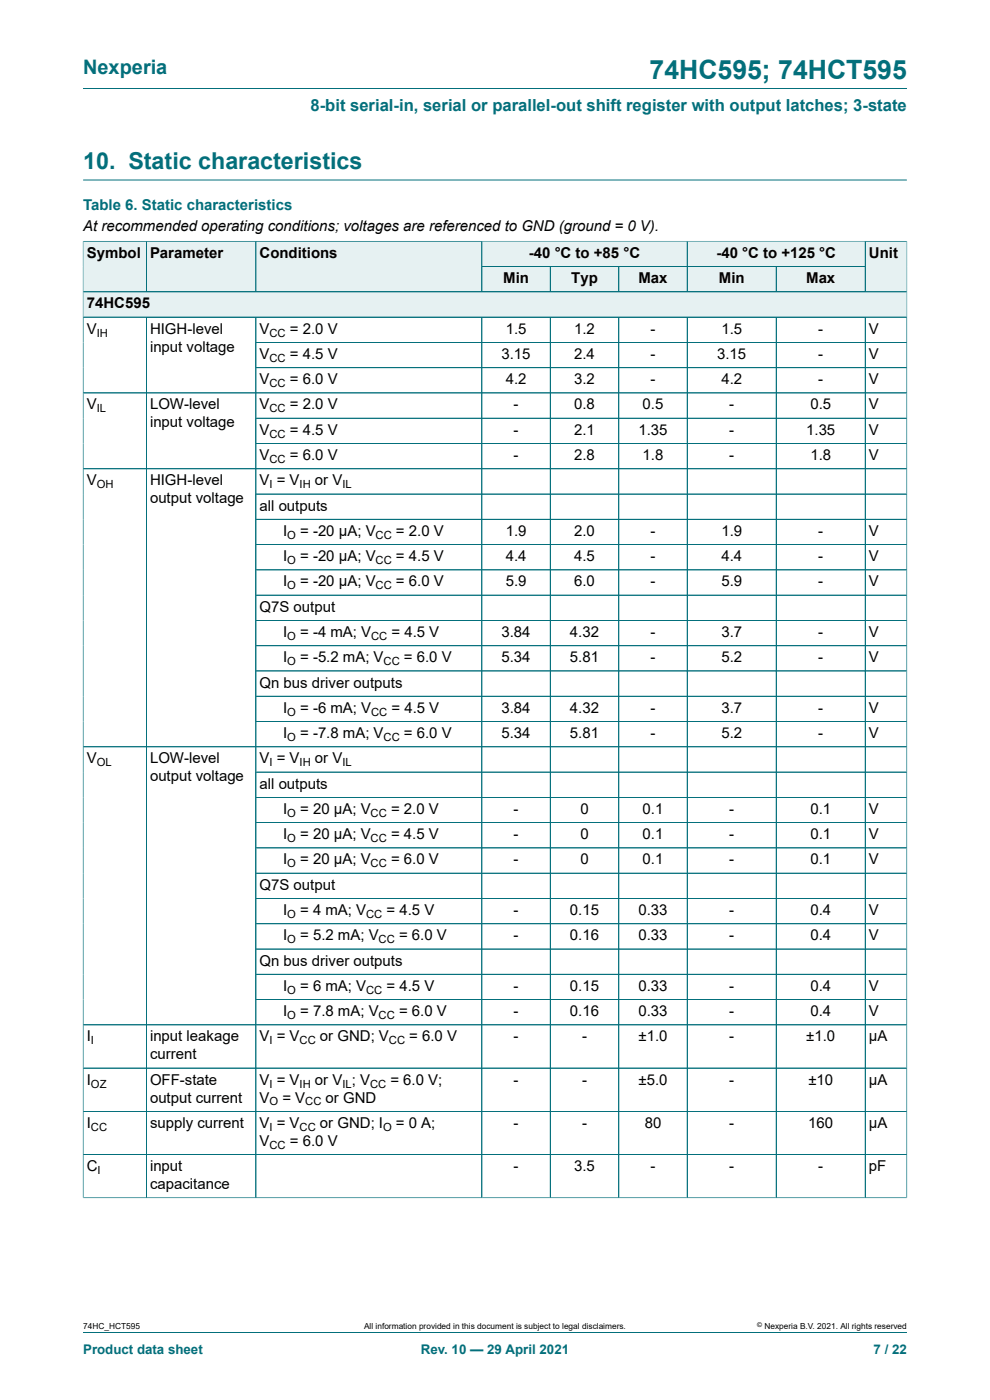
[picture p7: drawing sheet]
<svg xmlns="http://www.w3.org/2000/svg" width="210mm" height="297mm" viewBox="0 0 210 297" stroke-linecap="round" stroke-linejoin="round" font-family="sans-serif">
<defs><g id="words">
<text font-size="5.6" fill="#036f7b" x="137.8" y="16.8">74HC595; 74HCT595</text>
<text font-size="4.9" fill="#036f7b" x="17.6" y="35.9">10. Static characteristics</text>
<text font-size="4.2" fill="#036f7b" x="17.6" y="15.6">Nexperia</text>
<text font-size="3.5" fill="#036f7b" x="65.9" y="23.7">8-bit serial-in, serial or parallel-out shift register with output latches; 3-state</text>
<text font-size="3.2" fill="#036f7b" x="17.6" y="44.5">Table 6. Static characteristics</text>
<g font-size="3.2">
<text x="17.6" y="49.1">At recommended operating conditions; voltages are referenced to GND (ground = 0 V).</text>
<text x="18.4" y="54.7">Symbol</text>
<text x="31.8" y="54.7">Parameter</text>
<text x="55.1" y="54.7">Conditions</text>
<text x="112.2" y="54.7">-40 °C to +85 °C</text>
<text x="152" y="54.7">-40 °C to +125 °C</text>
<text x="184.3" y="54.7">Unit</text>
<text x="18.4" y="65.4">74HC595</text>
<text x="106.7" y="60.1">Min</text>
<text x="121.2" y="60.1">Typ</text>
<text x="135.4" y="60.1">Max</text>
<text x="152.5" y="60.1">Min</text>
<text x="171" y="60.1">Max</text>
<text x="18.4" y="70.8">V</text>
<text x="31.8" y="70.8">HIGH-level</text>
<text x="55.1" y="70.8">V</text>
<text x="61.5" y="70.8">= 2.0 V</text>
<text x="107.3" y="70.8">1.5</text>
<text x="121.8" y="70.8">1.2</text>
<text x="138" y="70.8">-</text>
<text x="153" y="70.8">1.5</text>
<text x="173.6" y="70.8">-</text>
<text x="184.3" y="70.8">V</text>
<text x="31.8" y="74.6">input voltage</text>
<text x="55.1" y="76.1">V</text>
<text x="61.5" y="76.1">= 4.5 V</text>
<text x="106.4" y="76.1">3.15</text>
<text x="121.8" y="76.1">2.4</text>
<text x="138" y="76.1">-</text>
<text x="152.1" y="76.1">3.15</text>
<text x="173.6" y="76.1">-</text>
<text x="184.3" y="76.1">V</text>
<text x="55.1" y="81.5">V</text>
<text x="61.5" y="81.5">= 6.0 V</text>
<text x="107.3" y="81.5">4.2</text>
<text x="121.8" y="81.5">3.2</text>
<text x="138" y="81.5">-</text>
<text x="153" y="81.5">4.2</text>
<text x="173.6" y="81.5">-</text>
<text x="184.3" y="81.5">V</text>
<text x="18.4" y="86.9">V</text>
<text x="31.8" y="86.9">LOW-level</text>
<text x="55.1" y="86.9">V</text>
<text x="61.5" y="86.9">= 2.0 V</text>
<text x="108.9" y="86.9">-</text>
<text x="121.8" y="86.9">0.8</text>
<text x="136.3" y="86.9">0.5</text>
<text x="154.7" y="86.9">-</text>
<text x="171.9" y="86.9">0.5</text>
<text x="184.3" y="86.9">V</text>
<text x="31.8" y="90.7">input voltage</text>
<text x="55.1" y="92.2">V</text>
<text x="61.5" y="92.2">= 4.5 V</text>
<text x="108.9" y="92.2">-</text>
<text x="121.8" y="92.2">2.1</text>
<text x="135.4" y="92.2">1.35</text>
<text x="154.7" y="92.2">-</text>
<text x="171" y="92.2">1.35</text>
<text x="184.3" y="92.2">V</text>
<text x="55.1" y="97.6">V</text>
<text x="61.5" y="97.6">= 6.0 V</text>
<text x="108.9" y="97.6">-</text>
<text x="121.8" y="97.6">2.8</text>
<text x="136.3" y="97.6">1.8</text>
<text x="154.7" y="97.6">-</text>
<text x="171.9" y="97.6">1.8</text>
<text x="184.3" y="97.6">V</text>
<text x="18.4" y="103">V</text>
<text x="31.8" y="103">HIGH-level</text>
<text x="31.8" y="106.8">output voltage</text>
<text x="55.1" y="103">V = V</text>
<text x="66.8" y="103">or V</text>
<text x="55.1" y="108.3">all outputs</text>
<text x="60.1" y="113.7">I</text>
<text x="63.7" y="113.7">= -20 μA; V</text>
<text x="84" y="113.7">= 2.0 V</text>
<text x="107.3" y="113.7">1.9</text>
<text x="121.8" y="113.7">2.0</text>
<text x="138" y="113.7">-</text>
<text x="153" y="113.7">1.9</text>
<text x="173.6" y="113.7">-</text>
<text x="184.3" y="113.7">V</text>
<text x="60.1" y="119">I</text>
<text x="63.7" y="119">= -20 μA; V</text>
<text x="84" y="119">= 4.5 V</text>
<text x="107.3" y="119">4.4</text>
<text x="121.8" y="119">4.5</text>
<text x="138" y="119">-</text>
<text x="153" y="119">4.4</text>
<text x="173.6" y="119">-</text>
<text x="184.3" y="119">V</text>
<text x="60.1" y="124.4">I</text>
<text x="63.7" y="124.4">= -20 μA; V</text>
<text x="84" y="124.4">= 6.0 V</text>
<text x="107.3" y="124.4">5.9</text>
<text x="121.8" y="124.4">6.0</text>
<text x="138" y="124.4">-</text>
<text x="153" y="124.4">5.9</text>
<text x="173.6" y="124.4">-</text>
<text x="184.3" y="124.4">V</text>
<text x="55.1" y="129.8">Q7S output</text>
<text x="60.1" y="135.1">I</text>
<text x="63.7" y="135.1">= -4 mA; V</text>
<text x="83" y="135.1">= 4.5 V</text>
<text x="106.4" y="135.1">3.84</text>
<text x="120.9" y="135.1">4.32</text>
<text x="138" y="135.1">-</text>
<text x="153" y="135.1">3.7</text>
<text x="173.6" y="135.1">-</text>
<text x="184.3" y="135.1">V</text>
<text x="60.1" y="140.5">I</text>
<text x="63.7" y="140.5">= -5.2 mA; V</text>
<text x="85.7" y="140.5">= 6.0 V</text>
<text x="106.4" y="140.5">5.34</text>
<text x="120.9" y="140.5">5.81</text>
<text x="138" y="140.5">-</text>
<text x="153" y="140.5">5.2</text>
<text x="173.6" y="140.5">-</text>
<text x="184.3" y="140.5">V</text>
<text x="55.1" y="145.8">Qn bus driver outputs</text>
<text x="60.1" y="151.2">I</text>
<text x="63.7" y="151.2">= -6 mA; V</text>
<text x="83" y="151.2">= 4.5 V</text>
<text x="106.4" y="151.2">3.84</text>
<text x="120.9" y="151.2">4.32</text>
<text x="138" y="151.2">-</text>
<text x="153" y="151.2">3.7</text>
<text x="173.6" y="151.2">-</text>
<text x="184.3" y="151.2">V</text>
<text x="18.4" y="161.9">V</text>
<text x="31.8" y="161.9">LOW-level</text>
<text x="55.1" y="161.9">V = V</text>
<text x="60.1" y="156.6">I</text>
<text x="63.7" y="156.6">= -7.8 mA; V</text>
<text x="66.8" y="161.9">or V</text>
<text x="85.7" y="156.6">= 6.0 V</text>
<text x="106.4" y="156.6">5.34</text>
<text x="120.9" y="156.6">5.81</text>
<text x="138" y="156.6">-</text>
<text x="153" y="156.6">5.2</text>
<text x="173.6" y="156.6">-</text>
<text x="184.3" y="156.6">V</text>
<text x="31.8" y="165.7">output voltage</text>
<text x="55.1" y="167.3">all outputs</text>
<text x="60.1" y="172.7">I</text>
<text x="63.7" y="172.7">= 20 μA; V</text>
<text x="82.9" y="172.7">= 2.0 V</text>
<text x="108.9" y="172.7">-</text>
<text x="123.1" y="172.7">0</text>
<text x="136.3" y="172.7">0.1</text>
<text x="154.7" y="172.7">-</text>
<text x="171.9" y="172.7">0.1</text>
<text x="184.3" y="172.7">V</text>
<text x="60.1" y="178">I</text>
<text x="63.7" y="178">= 20 μA; V</text>
<text x="82.9" y="178">= 4.5 V</text>
<text x="108.9" y="178">-</text>
<text x="123.1" y="178">0</text>
<text x="136.3" y="178">0.1</text>
<text x="154.7" y="178">-</text>
<text x="171.9" y="178">0.1</text>
<text x="184.3" y="178">V</text>
<text x="60.1" y="183.4">I</text>
<text x="63.7" y="183.4">= 20 μA; V</text>
<text x="82.9" y="183.4">= 6.0 V</text>
<text x="108.9" y="183.4">-</text>
<text x="123.1" y="183.4">0</text>
<text x="136.3" y="183.4">0.1</text>
<text x="154.7" y="183.4">-</text>
<text x="171.9" y="183.4">0.1</text>
<text x="184.3" y="183.4">V</text>
<text x="55.1" y="188.7">Q7S output</text>
<text x="60.1" y="194.1">I</text>
<text x="63.7" y="194.1">= 4 mA; V</text>
<text x="82" y="194.1">= 4.5 V</text>
<text x="108.9" y="194.1">-</text>
<text x="120.9" y="194.1">0.15</text>
<text x="135.4" y="194.1">0.33</text>
<text x="154.7" y="194.1">-</text>
<text x="171.9" y="194.1">0.4</text>
<text x="184.3" y="194.1">V</text>
<text x="60.1" y="199.5">I</text>
<text x="63.7" y="199.5">= 5.2 mA; V</text>
<text x="84.6" y="199.5">= 6.0 V</text>
<text x="108.9" y="199.5">-</text>
<text x="120.9" y="199.5">0.16</text>
<text x="135.4" y="199.5">0.33</text>
<text x="154.7" y="199.5">-</text>
<text x="171.9" y="199.5">0.4</text>
<text x="184.3" y="199.5">V</text>
<text x="55.1" y="204.8">Qn bus driver outputs</text>
<text x="60.1" y="210.2">I</text>
<text x="60.1" y="215.6">I</text>
<text x="63.7" y="210.2">= 6 mA; V</text>
<text x="63.7" y="215.6">= 7.8 mA; V</text>
<text x="82" y="210.2">= 4.5 V</text>
<text x="84.6" y="215.6">= 6.0 V</text>
<text x="108.9" y="210.2">-</text>
<text x="108.9" y="215.6">-</text>
<text x="120.9" y="210.2">0.15</text>
<text x="120.9" y="215.6">0.16</text>
<text x="135.4" y="210.2">0.33</text>
<text x="135.4" y="215.6">0.33</text>
<text x="154.7" y="210.2">-</text>
<text x="154.7" y="215.6">-</text>
<text x="171.9" y="210.2">0.4</text>
<text x="171.9" y="215.6">0.4</text>
<text x="184.3" y="210.2">V</text>
<text x="184.3" y="215.6">V</text>
<text x="18.4" y="220.9">I</text>
<text x="31.8" y="220.9">input leakage</text>
<text x="55.1" y="220.9">V = V</text>
<text x="67.9" y="220.9">or GND; V</text>
<text x="86.8" y="220.9">= 6.0 V</text>
<text x="108.9" y="220.9">-</text>
<text x="123.5" y="220.9">-</text>
<text x="135.4" y="220.9">±1.0</text>
<text x="154.7" y="220.9">-</text>
<text x="171" y="220.9">±1.0</text>
<text x="184.3" y="220.9">μA</text>
<text x="31.8" y="224.7">current</text>
<text x="18.4" y="230.1">I</text>
<text x="31.8" y="230.1">OFF-state</text>
<text x="31.8" y="233.9">output current</text>
<text x="55.1" y="230.1">V = V</text>
<text x="55.1" y="233.9">V</text>
<text x="59.9" y="233.9">= V</text>
<text x="66.8" y="230.1">or V ; V</text>
<text x="69.1" y="233.9">or GND</text>
<text x="82.8" y="230.1">= 6.0 V;</text>
<text x="108.9" y="230.1">-</text>
<text x="123.5" y="230.1">-</text>
<text x="135.4" y="230.1">±5.0</text>
<text x="154.7" y="230.1">-</text>
<text x="171.5" y="230.1">±10</text>
<text x="184.3" y="230.1">μA</text>
<text x="18.4" y="239.3">I</text>
<text x="31.8" y="239.3">supply current</text>
<text x="55.1" y="239.3">V = V</text>
<text x="67.9" y="239.3">or GND; I</text>
<text x="84" y="239.3">= 0 A;</text>
<text x="108.9" y="239.3">-</text>
<text x="123.5" y="239.3">-</text>
<text x="136.8" y="239.3">80</text>
<text x="154.7" y="239.3">-</text>
<text x="171.5" y="239.3">160</text>
<text x="184.3" y="239.3">μA</text>
<text x="55.1" y="243.1">V</text>
<text x="61.5" y="243.1">= 6.0 V</text>
<text x="18.4" y="248.4">C</text>
<text x="31.8" y="248.4">input</text>
<text x="108.9" y="248.4">-</text>
<text x="121.8" y="248.4">3.5</text>
<text x="138" y="248.4">-</text>
<text x="154.7" y="248.4">-</text>
<text x="173.6" y="248.4">-</text>
<text x="184.3" y="248.4">pF</text>
<text x="31.8" y="252.2">capacitance</text>
</g>
<g font-size="2.8" fill="#036f7b">
<text x="17.6" y="287.2">Product data sheet</text>
<text x="89.3" y="287.2">Rev. 10 — 29 April 2021</text>
<text x="185.3" y="287.2">7 / 22</text>
</g>
<g font-size="2.4">
<text x="20.5" y="71.4">IH</text>
<text x="57.2" y="71.4">CC</text>
<text x="57.2" y="76.8">CC</text>
<text x="57.2" y="82.1">CC</text>
<text x="20.5" y="87.5">IL</text>
<text x="57.2" y="87.5">CC</text>
<text x="57.2" y="92.8">CC</text>
<text x="57.2" y="98.2">CC</text>
<text x="20.5" y="103.6">OH</text>
<text x="57.2" y="103.6">I</text>
<text x="63.6" y="103.6">IH</text>
<text x="72.6" y="103.6">IL</text>
<text x="60.9" y="114.3">O</text>
<text x="60.9" y="119.7">O</text>
<text x="79.7" y="114.3">CC</text>
<text x="79.7" y="119.7">CC</text>
<text x="60.9" y="125">O</text>
<text x="79.7" y="125">CC</text>
<text x="60.9" y="135.7">O</text>
<text x="78.7" y="135.7">CC</text>
<text x="60.9" y="141.1">O</text>
<text x="81.4" y="141.1">CC</text>
<text x="60.9" y="151.8">O</text>
<text x="78.7" y="151.8">CC</text>
<text x="60.9" y="157.2">O</text>
<text x="81.4" y="157.2">CC</text>
<text x="20.5" y="162.6">OL</text>
<text x="57.2" y="162.6">I</text>
<text x="63.6" y="162.6">IH</text>
<text x="72.6" y="162.6">IL</text>
<text x="60.9" y="173.3">O</text>
<text x="78.6" y="173.3">CC</text>
<text x="60.9" y="178.6">O</text>
<text x="78.6" y="178.6">CC</text>
<text x="60.9" y="184">O</text>
<text x="78.6" y="184">CC</text>
<text x="60.9" y="194.7">O</text>
<text x="77.7" y="194.7">CC</text>
<text x="60.9" y="200.1">O</text>
<text x="80.3" y="200.1">CC</text>
<text x="60.9" y="210.8">O</text>
<text x="77.7" y="210.8">CC</text>
<text x="19.3" y="221.5">I</text>
<text x="57.2" y="221.5">I</text>
<text x="60.9" y="216.2">O</text>
<text x="63.6" y="221.5">CC</text>
<text x="80.3" y="216.2">CC</text>
<text x="82.5" y="221.5">CC</text>
<text x="19.3" y="230.7">OZ</text>
<text x="57.2" y="230.7">I</text>
<text x="63.6" y="230.7">IH</text>
<text x="72.6" y="230.7">IL</text>
<text x="78.5" y="230.7">CC</text>
<text x="19.3" y="239.9">CC</text>
<text x="57.2" y="234.5">O</text>
<text x="57.2" y="239.9">I</text>
<text x="63.6" y="239.9">CC</text>
<text x="64.7" y="234.5">CC</text>
<text x="81.3" y="239.9">O</text>
<text x="57.2" y="243.7">CC</text>
<text x="20.7" y="249.1">I</text>
</g>
<g font-size="1.8">
<text x="17.6" y="282">74HC_HCT595</text>
<text x="77.2" y="282">All information provided in this document is subject to legal disclaimers.</text>
<text x="162.2" y="282">Nexperia B.V. 2021. All rights reserved</text>
</g>
<text font-size="1.4" x="160.6" y="281.6">©</text>
</g></defs>
<path d="M17.6 18.8h174.8M17.6 38.2h174.8M102.2 51.2h43.6v5.4h-43.6z" fill="none" stroke="#036f7b" stroke-width=".21"/>
<path d="M102.3 51.3h43.4v5.2h-43.4z" fill="#e6f1f2"/>
<path d="M145.8 51.2h37.7v5.4h-37.7z" fill="none" stroke="#036f7b" stroke-width=".21"/>
<path d="M145.9 51.3h37.6v5.2h-37.6z" fill="#e6f1f2"/>
<path d="M17.6 51.1v10.8h13.4v-10.7h-13.4" fill="none" stroke="#036f7b" stroke-width=".21"/>
<path d="M17.7 51.3h13.3v10.5h-13.3z" fill="#e6f1f2"/>
<path d="M31 51.2h23.3v10.7h-23.3z" fill="none" stroke="#036f7b" stroke-width=".21"/>
<path d="M31.1 51.3h23.1v10.5h-23.1z" fill="#e6f1f2"/>
<path d="M54.3 51.2h47.9v10.7h-47.9z" fill="none" stroke="#036f7b" stroke-width=".21"/>
<g fill="#e6f1f2">
<path d="M54.4 51.3h47.7v10.5h-47.7z"/>
<path d="M102.3 56.6h14.4v5.2h-14.4z"/>
</g>
<path d="M102.2 56.6h14.5v5.3h-14.5z" fill="none" stroke="#036f7b" stroke-width=".21"/>
<path d="M116.8 56.6h14.4v5.2h-14.4z" fill="#e6f1f2"/>
<path d="M116.7 56.6h14.6v5.3h-14.6z" fill="none" stroke="#036f7b" stroke-width=".21"/>
<path d="M131.3 56.6h14.4v5.2h-14.4z" fill="#e6f1f2"/>
<path d="M131.3 56.6h14.5v5.3h-14.5z" fill="none" stroke="#036f7b" stroke-width=".21"/>
<path d="M145.9 56.6h18.7v5.2h-18.7z" fill="#e6f1f2"/>
<path d="M145.8 56.6h18.9v5.3h-18.9z" fill="none" stroke="#036f7b" stroke-width=".21"/>
<path d="M164.7 56.6h18.8v5.2h-18.8z" fill="#e6f1f2"/>
<path d="M192.4 51.1v10.8h-27.7v-5.3h18.8M192.4 51.2h-8.9v10.7" fill="none" stroke="#036f7b" stroke-width=".21"/>
<path d="M183.6 51.3h8.7v10.5h-8.7z" fill="#e6f1f2"/>
<path d="M17.6 61.9h174.8v5.4h-174.8z" fill="none" stroke="#036f7b" stroke-width=".21"/>
<path d="M17.7 62h174.6v5.2h-174.6z" fill="#e6f1f2"/>
<g fill="none" stroke="#036f7b" stroke-width=".21">
<path d="M17.6 51.3v202.9M17.7 51.2h174.6M31 51.3v10.5M54.3 51.3v10.5M102.2 51.3v10.5M102.3 56.6h81.2M116.7 56.6v5.2M131.3 56.6v5.2M145.8 51.3v10.5M164.7 56.6v5.2M183.5 51.3v10.5M192.4 51.3v202.9"/>
<path d="M17.6 67.3h174.8M17.7 61.9h174.6M31 67.3v186.8M54.3 67.3v186.8M54.3 72.6h138.1M102.2 67.3v186.8M116.7 67.3v186.8M131.3 67.3v186.8M145.8 67.3v186.8M164.7 67.3v186.8M183.5 67.3v186.8M192.4 78h-138.1"/>
<path d="M17.6 99.4h174.8M54.3 94.1h138.1M192.4 83.4h-174.8M192.4 88.7h-138.1M54.3 110.2h138.1M192.4 104.8h-138.1M192.4 115.5h-138.1M54.3 120.9h138.1M54.3 126.3h138.1M54.3 131.6h138.1M54.3 137h138.1M17.6 158.4h174.8"/>
<path d="M54.3 142.3h138.1M54.3 147.7h138.1M54.3 153.1h138.1M54.3 163.8h138.1M54.3 169.2h138.1M54.3 174.5h138.1M54.3 179.9h138.1M54.3 185.2h138.1M54.3 190.6h138.1M54.3 196h138.1M17.6 217.4h174.8M54.3 201.3h138.1"/>
<path d="M54.3 206.7h138.1M54.3 212.1h138.1M17.6 226.6h174.8M17.6 235.8h174.8M17.6 254.1h174.8M17.6 244.9h174.8M17.6 282.6h174.8"/>
</g>
<use href="#words"/>
</svg>
